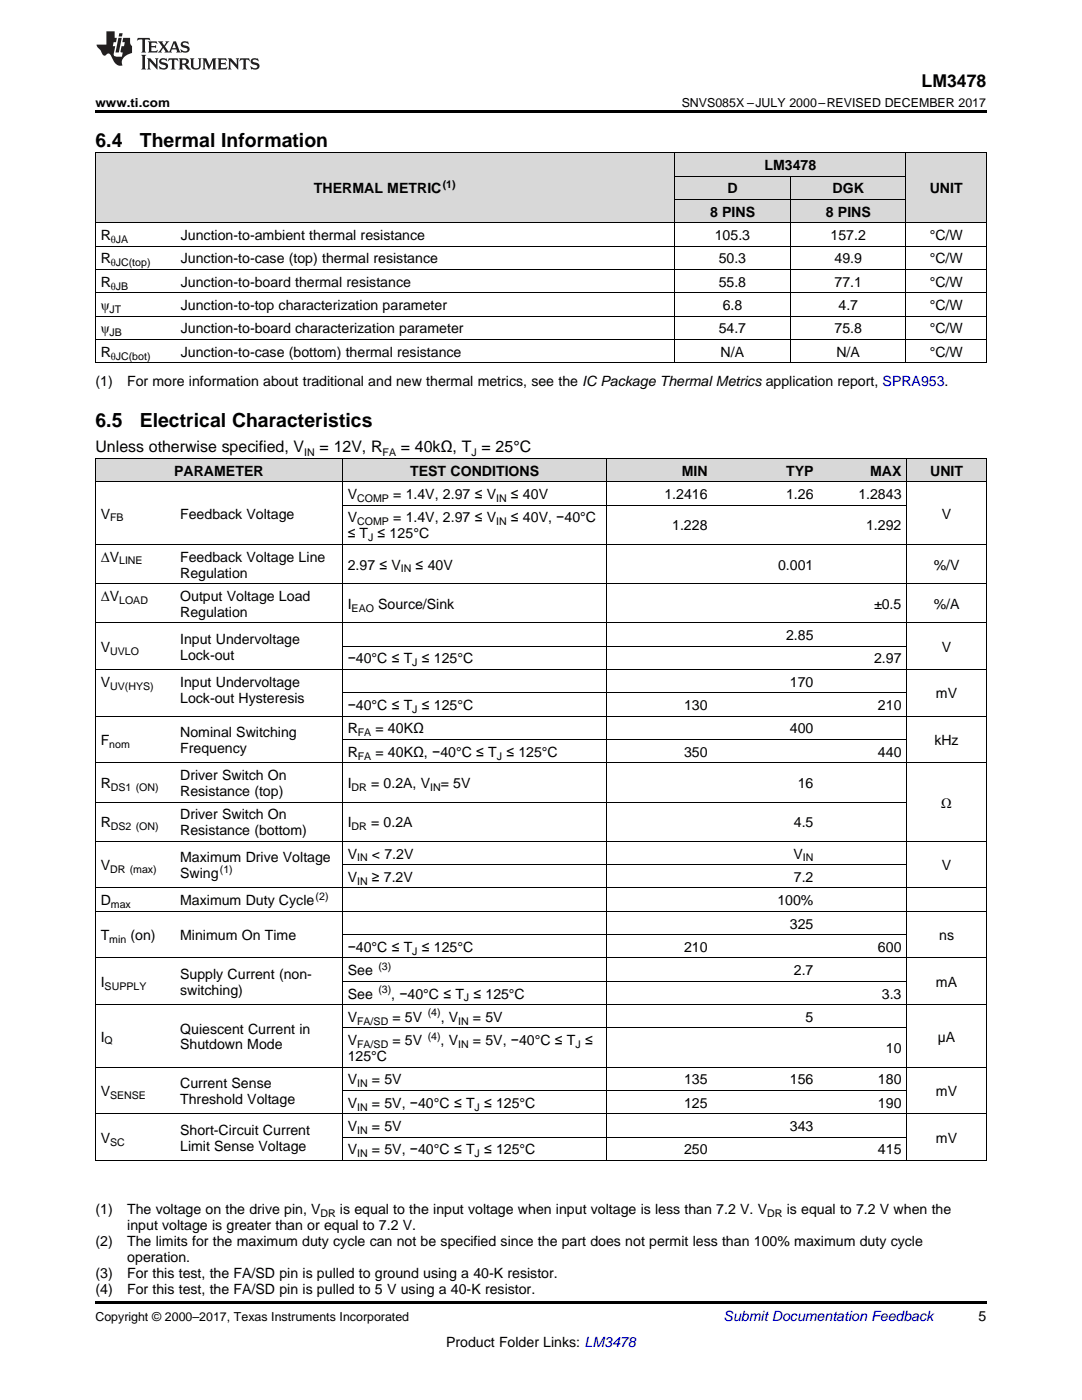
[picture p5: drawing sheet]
<svg xmlns="http://www.w3.org/2000/svg" width="216mm" height="279mm" viewBox="0 0 216 279" stroke-linecap="round" stroke-linejoin="round" font-family="sans-serif">
<defs><g id="words">
<g font-size="3.9">
<text x="19" y="29.3">6.4</text>
<text x="27.9" y="29.3">Thermal Information</text>
<text x="19" y="85.1">6.5</text>
<text x="27.9" y="85.1">Electrical Characteristics</text>
</g>
<text font-size="3.5" x="183.9" y="17.3">LM3478</text>
<g font-size="3.2">
<text x="19" y="90.3">Unless otherwise specified, V</text>
<text x="63.8" y="90.3">= 12V, R</text>
<text x="80" y="90.3">= 40kΩ, T = 25°C</text>
</g>
<g font-size="2.8">
<text x="152.5" y="33.9">LM3478</text>
<text x="62.7" y="38.6">THERMAL METRIC</text>
<text x="145.1" y="38.6">D</text>
<text x="166.1" y="38.6">DGK</text>
<text x="185.5" y="38.6">UNIT</text>
<text x="20.1" y="47.9">R</text>
<text x="36.1" y="47.9">Junction-to-ambient thermal resistance</text>
<text x="141.7" y="43.3">8 PINS</text>
<text x="142.6" y="47.9">105.3</text>
<text x="164.8" y="43.3">8 PINS</text>
<text x="165.7" y="47.9">157.2</text>
<text x="185.5" y="47.9">°C/W</text>
<text x="20.1" y="52.6">R</text>
<text x="36.1" y="52.6">Junction-to-case (top) thermal resistance</text>
<text x="143.4" y="52.6">50.3</text>
<text x="166.5" y="52.6">49.9</text>
<text x="185.5" y="52.6">°C/W</text>
<text x="20.1" y="57.2">R</text>
<text x="36.1" y="57.2">Junction-to-board thermal resistance</text>
<text x="143.4" y="57.2">55.8</text>
<text x="166.5" y="57.2">77.1</text>
<text x="185.5" y="57.2">°C/W</text>
<text x="20.1" y="61.9">ψ</text>
<text x="36.1" y="61.9">Junction-to-top characterization parameter</text>
<text x="144.2" y="61.9">6.8</text>
<text x="167.3" y="61.9">4.7</text>
<text x="185.5" y="61.9">°C/W</text>
<text x="20.1" y="66.5">ψ</text>
<text x="20.1" y="71.2">R</text>
<text x="36.1" y="66.5">Junction-to-board characterization parameter</text>
<text x="36.1" y="71.2">Junction-to-case (bottom) thermal resistance</text>
<text x="143.4" y="66.5">54.7</text>
<text x="143.8" y="71.2">N/A</text>
<text x="166.5" y="66.5">75.8</text>
<text x="166.9" y="71.2">N/A</text>
<text x="185.5" y="66.5">°C/W</text>
<text x="185.5" y="71.2">°C/W</text>
<text x="19" y="77">(1)</text>
<text x="25.4" y="77">For more information about traditional and new thermal metrics, see the IC Package Thermal Metrics application report, SPRA953.</text>
<text x="34.7" y="94.9">PARAMETER</text>
<text x="81.8" y="94.9">TEST CONDITIONS</text>
<text x="136" y="94.9">MIN</text>
<text x="156.8" y="94.9">TYP</text>
<text x="173.6" y="94.9">MAX</text>
<text x="185.6" y="94.9">UNIT</text>
<text x="69.4" y="99.6">V</text>
<text x="78.5" y="99.6">= 1.4V, 2.97 ≤ V</text>
<text x="102" y="99.6">≤ 40V</text>
<text x="132.6" y="99.6">1.2416</text>
<text x="156.8" y="99.6">1.26</text>
<text x="171.3" y="99.6">1.2843</text>
<text x="20.1" y="103.5">V</text>
<text x="35.9" y="103.5">Feedback Voltage</text>
<text x="69.4" y="104.2">V</text>
<text x="69.4" y="107.4">≤ T ≤ 125°C</text>
<text x="78.5" y="104.2">= 1.4V, 2.97 ≤ V</text>
<text x="102" y="104.2">≤ 40V, −40°C</text>
<text x="134.1" y="105.8">1.228</text>
<text x="172.8" y="105.8">1.292</text>
<text x="187.9" y="103.5">V</text>
<text x="20.1" y="112.1">ΔV</text>
<text x="35.9" y="112.1">Feedback Voltage Line</text>
<text x="69.4" y="113.7">2.97 ≤ V</text>
<text x="82.9" y="113.7">≤ 40V</text>
<text x="155.3" y="113.7">0.001</text>
<text x="186.3" y="113.7">%/V</text>
<text x="20.1" y="119.9">ΔV</text>
<text x="35.9" y="115.3">Regulation</text>
<text x="35.9" y="119.9">Output Voltage Load</text>
<text x="35.9" y="123.1">Regulation</text>
<text x="69.4" y="121.5">I</text>
<text x="75.5" y="121.5">Source/Sink</text>
<text x="174.4" y="121.5">±0.5</text>
<text x="186.3" y="121.5">%/A</text>
<text x="20.1" y="130.1">V</text>
<text x="35.9" y="128.5">Input Undervoltage</text>
<text x="35.9" y="131.7">Lock-out</text>
<text x="156.8" y="127.7">2.85</text>
<text x="187.9" y="130.1">V</text>
<text x="20.1" y="137.1">V</text>
<text x="35.9" y="137.1">Input Undervoltage</text>
<text x="69.4" y="132.4">−40°C ≤ T ≤ 125°C</text>
<text x="157.6" y="137.1">170</text>
<text x="174.4" y="132.4">2.97</text>
<text x="35.9" y="140.2">Lock-out Hysteresis</text>
<text x="69.4" y="141.7">−40°C ≤ T ≤ 125°C</text>
<text x="136.5" y="141.7">130</text>
<text x="175.2" y="141.7">210</text>
<text x="186.8" y="139.4">mV</text>
<text x="20.1" y="148.7">F</text>
<text x="35.9" y="147.1">Nominal Switching</text>
<text x="69.4" y="146.4">R</text>
<text x="74.9" y="146.4">= 40KΩ</text>
<text x="157.6" y="146.4">400</text>
<text x="186.4" y="148.7">kHz</text>
<text x="35.9" y="150.3">Frequency</text>
<text x="35.9" y="155.7">Driver Switch On</text>
<text x="69.4" y="151">R</text>
<text x="74.9" y="151">= 40KΩ, −40°C ≤ T ≤ 125°C</text>
<text x="136.5" y="151">350</text>
<text x="175.2" y="151">440</text>
<text x="20.1" y="157.3">R</text>
<text x="35.9" y="158.9">Resistance (top)</text>
<text x="69.4" y="157.3">I</text>
<text x="74" y="157.3">= 0.2A, V</text>
<text x="87.9" y="157.3">= 5V</text>
<text x="159.2" y="157.3">16</text>
<text x="187.8" y="161.2">Ω</text>
<text x="20.1" y="165.1">R</text>
<text x="35.9" y="163.5">Driver Switch On</text>
<text x="35.9" y="166.7">Resistance (bottom)</text>
<text x="69.4" y="165.1">I</text>
<text x="74" y="165.1">= 0.2A</text>
<text x="158.4" y="165.1">4.5</text>
<text x="20.1" y="173.7">V</text>
<text x="35.9" y="172.1">Maximum Drive Voltage</text>
<text x="69.4" y="171.3">V</text>
<text x="74.2" y="171.3">&lt; 7.2V</text>
<text x="158.3" y="171.3">V</text>
<text x="187.9" y="173.7">V</text>
<text x="35.9" y="175.3">Swing</text>
<text x="69.4" y="176">V</text>
<text x="74.2" y="176">≥ 7.2V</text>
<text x="158.4" y="176">7.2</text>
<text x="20.1" y="180.7">D</text>
<text x="35.9" y="180.7">Maximum Duty Cycle</text>
<text x="155.1" y="180.7">100%</text>
<text x="157.6" y="185.3">325</text>
<text x="20.1" y="187.6">T</text>
<text x="26" y="187.6">(on)</text>
<text x="35.9" y="187.6">Minimum On Time</text>
<text x="69.4" y="190">−40°C ≤ T ≤ 125°C</text>
<text x="136.5" y="190">210</text>
<text x="175.2" y="190">600</text>
<text x="187.4" y="187.6">ns</text>
<text x="20.1" y="197">I</text>
<text x="35.9" y="195.4">Supply Current (non-</text>
<text x="69.4" y="194.6">See</text>
<text x="158.4" y="194.6">2.7</text>
<text x="186.8" y="197">mA</text>
<text x="35.9" y="198.5">switching)</text>
<text x="69.4" y="199.3">See</text>
<text x="69.4" y="203.9">V</text>
<text x="78.1" y="199.3">, −40°C ≤ T ≤ 125°C</text>
<text x="78.3" y="203.9">= 5V</text>
<text x="87.9" y="203.9">, V</text>
<text x="94.4" y="203.9">= 5V</text>
<text x="160.8" y="203.9">5</text>
<text x="176" y="199.3">3.3</text>
<text x="20.1" y="207.9">I</text>
<text x="35.9" y="206.3">Quiescent Current in</text>
<text x="35.9" y="209.4">Shutdown Mode</text>
<text x="69.4" y="208.6">V</text>
<text x="78.3" y="208.6">= 5V</text>
<text x="87.9" y="208.6">, V</text>
<text x="94.4" y="208.6">= 5V, −40°C ≤ T ≤</text>
<text x="187.1" y="207.9">µA</text>
<text x="69.4" y="211.8">125°C</text>
<text x="176.8" y="210.2">10</text>
<text x="20.1" y="218.8">V</text>
<text x="35.9" y="217.2">Current Sense</text>
<text x="35.9" y="220.3">Threshold Voltage</text>
<text x="69.4" y="216.4">V</text>
<text x="69.4" y="221.1">V</text>
<text x="74.2" y="216.4">= 5V</text>
<text x="74.2" y="221.1">= 5V, −40°C ≤ T ≤ 125°C</text>
<text x="136.5" y="216.4">135</text>
<text x="136.5" y="221.1">125</text>
<text x="157.6" y="216.4">156</text>
<text x="175.2" y="216.4">180</text>
<text x="175.2" y="221.1">190</text>
<text x="186.8" y="218.8">mV</text>
<text x="35.9" y="226.5">Short-Circuit Current</text>
<text x="69.4" y="225.7">V</text>
<text x="74.2" y="225.7">= 5V</text>
<text x="157.6" y="225.7">343</text>
<text x="20.1" y="228.1">V</text>
<text x="35.9" y="229.7">Limit Sense Voltage</text>
<text x="69.4" y="230.4">V</text>
<text x="74.2" y="230.4">= 5V, −40°C ≤ T ≤ 125°C</text>
<text x="136.5" y="230.4">250</text>
<text x="175.2" y="230.4">415</text>
<text x="186.8" y="228.1">mV</text>
<text x="19" y="242.4">(1)</text>
<text x="25.4" y="242.4">The voltage on the drive pin, V</text>
<text x="25.4" y="245.5">input voltage is greater than or equal to 7.2 V.</text>
<text x="67.8" y="242.4">is equal to the input voltage when input voltage is less than 7.2 V. V</text>
<text x="157" y="242.4">is equal to 7.2 V when the</text>
<text x="19" y="248.7">(2)</text>
<text x="25.4" y="248.7">The limits for the maximum duty cycle can not be specified since the part does not permit less than 100% maximum duty cycle</text>
<text x="25.4" y="251.9">operation.</text>
<text x="19" y="255.1">(3)</text>
<text x="25.4" y="255.1">For this test, the FA/SD pin is pulled to ground using a 40-K resistor.</text>
<text x="19" y="258.2">(4)</text>
<text x="25.4" y="258.2">For this test, the FA/SD pin is pulled to 5 V using a 40-K resistor.</text>
<text x="195.3" y="263.6">5</text>
<text x="89" y="268.9">Product Folder Links: LM3478</text>
</g>
<text font-size="2.8" fill="#0000c8" x="144.4" y="263.6">Submit Documentation Feedback</text>
<g font-size="2.5">
<text x="19" y="21.4">www.ti.com</text>
<text x="136" y="21.4">SNVS085X –JULY 2000–REVISED DECEMBER 2017</text>
<text x="19" y="263.6">Copyright © 2000–2017, Texas Instruments Incorporated</text>
</g>
<g font-size="2.1">
<text x="88.3" y="37.5">(1)</text>
<text x="22.1" y="48.5">θJA</text>
<text x="22.1" y="53.1">θJC(top)</text>
<text x="22.1" y="57.8">θJB</text>
<text x="21.9" y="62.4">JT</text>
<text x="21.9" y="67.1">JB</text>
<text x="22.1" y="71.8">θJC(bot)</text>
<text x="60.7" y="90.9">IN</text>
<text x="76.3" y="90.9">FA</text>
<text x="94.1" y="90.9">J</text>
<text x="71.3" y="100.2">COMP</text>
<text x="99" y="100.2">IN</text>
<text x="22" y="104.1">FB</text>
<text x="71.3" y="104.8">COMP</text>
<text x="73.4" y="108">J</text>
<text x="99" y="104.8">IN</text>
<text x="23.8" y="112.6">LINE</text>
<text x="80" y="114.2">IN</text>
<text x="23.8" y="120.5">LOAD</text>
<text x="70.2" y="122.1">EAO</text>
<text x="22" y="130.6">UVLO</text>
<text x="22" y="137.6">UV(HYS)</text>
<text x="82.3" y="133">J</text>
<text x="82.3" y="142.3">J</text>
<text x="21.8" y="149.3">nom</text>
<text x="71.4" y="146.9">FA</text>
<text x="71.4" y="151.6">FA</text>
<text x="99.1" y="151.6">J</text>
<text x="22.1" y="157.8">DS1 (ON)</text>
<text x="70.2" y="157.8">DR</text>
<text x="85.8" y="157.8">IN</text>
<text x="22.1" y="165.7">DS2 (ON)</text>
<text x="70.2" y="165.7">DR</text>
<text x="71.3" y="171.9">IN</text>
<text x="160.2" y="171.9">IN</text>
<text x="22" y="174.2">DR (max)</text>
<text x="43.9" y="174.1">(1)</text>
<text x="63" y="179.5">(2)</text>
<text x="71.3" y="176.6">IN</text>
<text x="22.1" y="181.2">max</text>
<text x="21.8" y="188.2">min</text>
<text x="82.3" y="190.5">J</text>
<text x="20.9" y="197.5">SUPPLY</text>
<text x="75.5" y="193.5">(3)</text>
<text x="75.5" y="198.2">(3)</text>
<text x="85.4" y="202.8">(4)</text>
<text x="92.6" y="199.8">J</text>
<text x="20.9" y="208.4">Q</text>
<text x="71.3" y="204.5">FA/SD</text>
<text x="71.3" y="209.2">FA/SD</text>
<text x="85.3" y="207.5">(4)</text>
<text x="91.4" y="209.2">IN</text>
<text x="91.4" y="204.5">IN</text>
<text x="114.8" y="209.2">J</text>
<text x="22" y="219.3">SENSE</text>
<text x="71.3" y="217">IN</text>
<text x="71.3" y="221.7">IN</text>
<text x="94.7" y="221.7">J</text>
<text x="71.3" y="226.3">IN</text>
<text x="22" y="228.6">SC</text>
<text x="71.3" y="231">IN</text>
<text x="94.7" y="231">J</text>
<text x="64" y="242.9">DR</text>
<text x="153.1" y="242.9">DR</text>
</g>
</g></defs>
<g fill="#d8d8d8">
<path d="M19 91.5h15.9v4.7h-15.9z"/>
<path d="M34.9 91.5h33.4v4.7h-33.4z"/>
<path d="M68.3 91.5h52.8v4.7h-52.8z"/>
<path d="M121.1 91.5h21.2v4.7h-21.2z"/>
<path d="M142.3 91.5h21.1v4.7h-21.1z"/>
<path d="M163.4 91.5h17.6v4.7h-17.6z"/>
<path d="M181 91.5h15.8v4.7h-15.8z"/>
<path d="M19 30.6h16v13.9h-16z"/>
<path d="M35 30.6h99.6v13.9h-99.6z"/>
<path d="M180.8 30.6h16v13.9h-16z"/>
<path d="M134.6 39.9h23.1v4.6h-23.1z"/>
<path d="M157.7 39.9h23.1v4.6h-23.1z"/>
<path d="M134.6 35.2h23.1v4.7h-23.1z"/>
<path d="M157.7 35.2h23.1v4.7h-23.1z"/>
<path d="M134.6 30.6h23.1v4.6h-23.1z"/>
<path d="M157.7 30.6h23.1v4.6h-23.1z"/>
</g>
<path d="M19 22h177.8v.5h-177.8zM19 72.4l.2 .1zM134.5 72.4l.1 .1zM157.6 72.4l.1 .1zM180.7 72.4l.1 .1zM196.7 72.4l.1 .1zM19 259.7h177.8v.5h-177.8z" fill="#000"/>
<g fill="none" stroke="#000" stroke-width=".2">
<path d="M19 30.5h177.8M19.1 30.5v42M134.6 30.5v42M134.6 39.8h46.2M134.6 35.2h46.2M157.7 35.2v37.3M180.8 30.5v42M196.8 30.5v42M19 58.4h177.8M19 53.8h177.8M19 49.1h177.8M19 44.5h177.8"/>
<path d="M19 72.4h177.8M19 67.8h177.8M19 63.1h177.8M19 96.1h177.8M19 91.5h177.8M19.1 91.5v140.2M68.3 91.5v140.2M121.1 91.5v140.2M180.9 91.5v140.2M196.8 91.5v140.2M19 116.5h177.8M19 108.6h177.8"/>
<path d="M68.3 100.8h112.7M19 133.6h177.8M19 124.3h177.8M68.3 138.3h112.7M68.3 129h112.7M19 152.2h177.8M19 142.9h177.8M68.3 147.6h112.7M19 177.2h177.8M19 167.9h177.8M19 160.1h162M68.3 172.6h112.7"/>
<path d="M19 191.2h177.8M19 181.9h177.8M68.3 195.8h112.7M68.3 186.5h112.7M19 213h177.8M19 200.5h177.8M68.3 217.6h112.7M68.3 205.2h112.7M19 231.6h177.8M19 222.3h177.8M68.3 227h112.7"/>
</g>
<g fill="#231f20">
<path d="M27.5 7.6l-.1 .5 .4-.2h.6v.1v2.1l-.2 .4h1l-.3-.4v-2.1l.1-.1h.5l.5 .2-.2-.5zM29.5 8.3l.2 .3v1.5l-.2 .4h1.8l.2-.6a1.04 1.04 0 0 1-1.3 .2v-.7h.6l.3 .2v-.6l-.3 .2h-.6v-.6l.8-.1 .4 .3-.2-.5zM31.5 8.3l.9 1.1-.9 1.1h.8l-.2-.2 .5-.7 .4 .7-.2 .2h1.5l-.1-.2 .1-.4h.9l.1 .4-.2 .2h1l-.3-.3-.7-1.9h-.5l-.9 2-.8-1 .9-1h-.8l.1 .3-.3 .5-.4-.6 .2-.2zM34.7 8.6l.4 1h-.7zM36.3 8.4a.63 .63 0 0 0-.2 .7 .63 .63 0 0 0 .6 .4l.6 .2 .1 .2a.75 .75 0 0 1-.7 .4 .75 .75 0 0 1-.6-.5l.1 .7 .1-.1a1.11 1.11 0 0 0 1.5-.6 1.13 1.13 0 0 0-1.2-.8l-.1-.4a1.04 1.04 0 0 1 1.2 .2l-.2-.5-.1 .1-.5-.2zM28.2 10.9l.2 .4v2.2l-.2 .4h1l-.3-.4v-2.2l.3-.4zM29.3 11.6l.3 .4v1.5l-.3 .4h.8l-.2-.4v-1.3l1.5 1.7v-1.9l.2-.4h-.7l.2 .4v.9l-1.1-1.3zM32 11.8a.62 .62 0 0 0-.2 .7 .62 .62 0 0 0 .6 .4l.6 .1 .1 .3a.76 .76 0 0 1-.7 .3 .76 .76 0 0 1-.6-.4l.1 .7 .1-.1a1.11 1.11 0 0 0 1.5-.6 1.13 1.13 0 0 0-1.2-.8l-.1-.4a1.04 1.04 0 0 1 1.2 .2l-.2-.6-.1 .1-.5-.1zM33.7 11.6l-.2 .6a.61 .61 0 0 1 .8-.3v1.6l-.2 .4h.9l-.2-.4v-1.6a.63 .63 0 0 1 .8 .3l-.2-.6zM35.6 11.6l.3 .4v1.5l-.3 .4h1l-.2-.2v-.8l.5 .2a.76 .76 0 0 0 1.2 .7l-1-1a.58 .58 0 0 0 .6-.5 .58 .58 0 0 0-.5-.6zM36.4 11.9h.1a.45 .45 0 0 1 .5 .1 .45 .45 0 0 1 .1 .5l-.7 .2zM37.9 11.6l.2 .2a2.17 2.17 0 0 0 .3 1.9 .99 .99 0 0 0 1.6-.6v-1.1l.2-.4h-.7l.2 .2a1.92 1.92 0 0 1-.2 1.8 .6 .6 0 0 1-.9-.5v-1.1l.2-.4zM40.4 11.6l.2 .4v1.5l-.2 .4h.7l-.2-.4v-1.4l.8 1.8 .8-1.8v1.4l-.2 .4h.9l-.2-.4v-1.5l.2-.4h-.8l-.6 1.5-.6-1.5zM43.4 11.6l.2 .4v1.5l-.2 .4h1.8l.2-.6a1.04 1.04 0 0 1-1.3 .1v-.6h.5l.4 .2v-.6l-.4 .2h-.5v-.7h.8l.3 .3-.1-.6zM45.5 11.6l.2 .4v1.5l-.2 .4h.7l-.2-.4v-1.3l1.5 1.7v-1.9l.2-.4h-.7l.2 .4v.9l-1.1-1.3zM47.9 11.6l-.1 .6a.61 .61 0 0 1 .8-.3v1.6l-.3 .4h1l-.3-.4 .1-1.6a.63 .63 0 0 1 .7 .3l-.1-.6zM50.2 11.8a.62 .62 0 0 0-.2 .7 .62 .62 0 0 0 .6 .4l.6 .1 .2 .3a.76 .76 0 0 1-.8 .3 .76 .76 0 0 1-.6-.4l.1 .7 .2-.1a1.11 1.11 0 0 0 1.5-.6 1.13 1.13 0 0 0-1.3-.8l-.1-.4a1.04 1.04 0 0 1 1.2 .2l-.1-.6-.2 .1-.5-.1z"/>
<path d="M21.2 6.3v2.6h-1.9l.1 .4 .7 .9a.91 .91 0 0 0 1 .8 .56 .56 0 0 1 .5-.3 .56 .56 0 0 1 .5 .3l.4 .8a1.53 1.53 0 0 0 1.9 1.2 1.54 1.54 0 0 1 1-2.1l.9-.3v-1.4a1.52 1.52 0 0 1-.3-1.6h-1.4l-.2 .8h.5l-.2 .8h-.4l-.2 1v.2l.4 .1-.2 .8a1.93 1.93 0 0 1-1.6-.3l.3-1.8h-.5l.2-.8h.4l.2-.8h-.4v-1.3zM23.6 7.6l-.6 2.9h.7l.6-2.9zM23.8 6.6l-.1 .7h.6l.2-.7z"/>
</g>
<use href="#words"/>
</svg>
